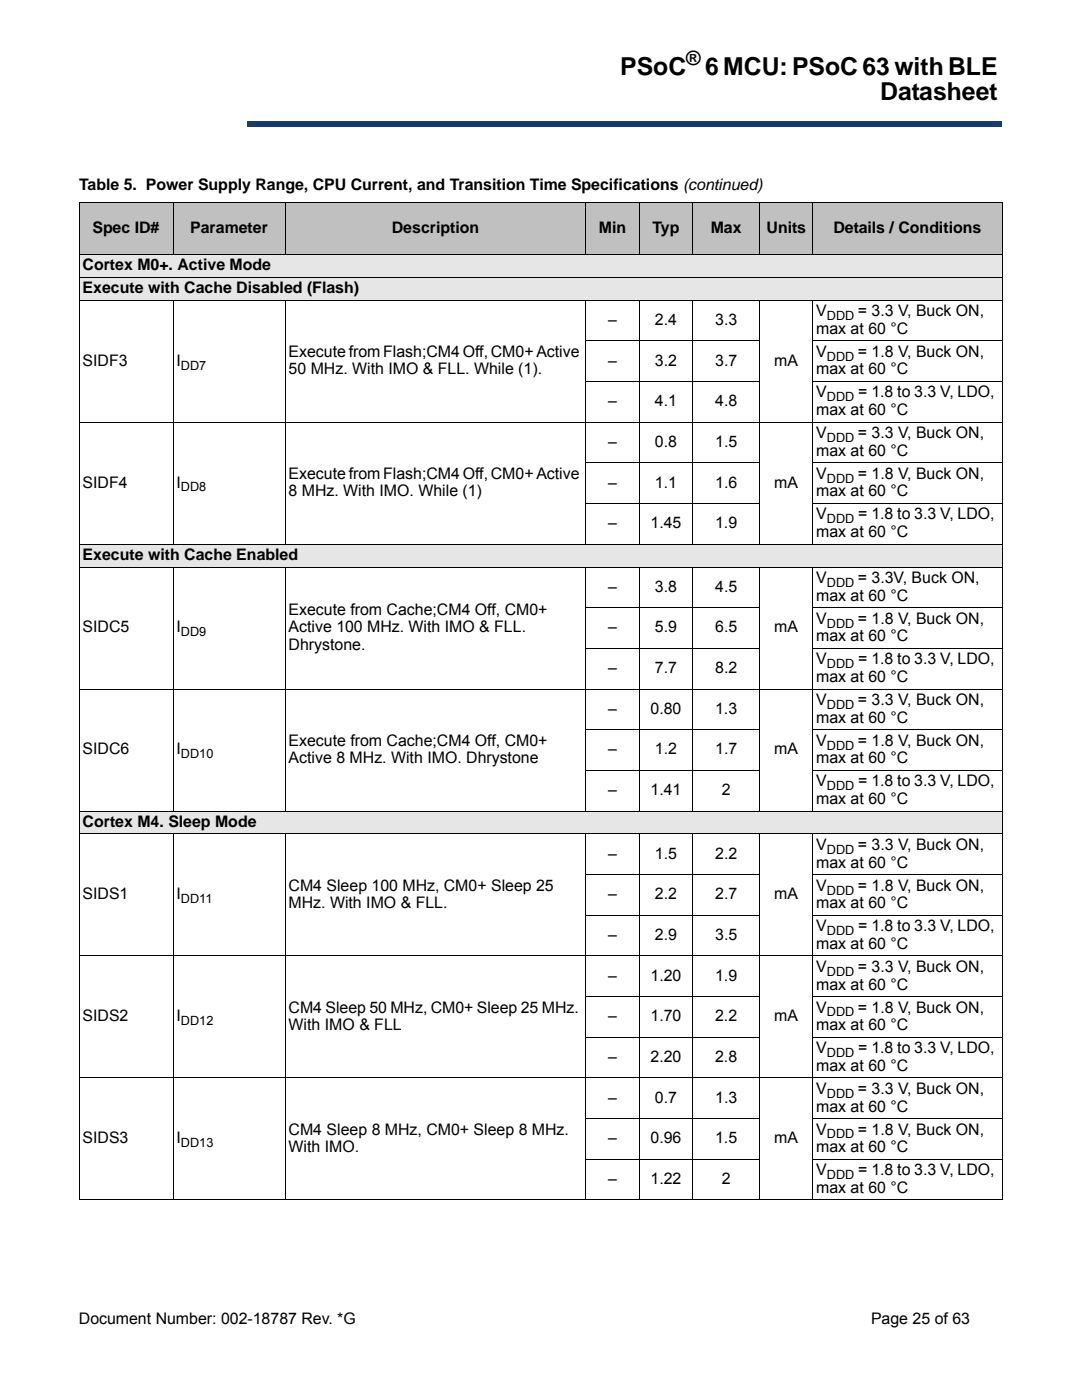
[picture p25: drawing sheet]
<svg xmlns="http://www.w3.org/2000/svg" width="216mm" height="279mm" viewBox="0 0 216 279" stroke-linecap="round" stroke-linejoin="round" font-family="sans-serif">
<defs><g id="words">
<g font-size="4.9">
<text x="123.8" y="15">PSoC</text>
<text x="140.7" y="15">6 MCU: PSoC 63 with BLE</text>
<text x="175.6" y="20">Datasheet</text>
</g>
<text font-size="3.9" x="136.9" y="13">®</text>
<g font-size="3.2">
<text x="15.8" y="37.9">Table 5. Power Supply Range, CPU Current, and Transition Time Specifications (continued)</text>
<text x="18.5" y="46.4">Spec ID#</text>
<text x="38" y="46.4">Parameter</text>
<text x="78.2" y="46.4">Description</text>
<text x="119.5" y="46.4">Min</text>
<text x="130.2" y="46.4">Typ</text>
<text x="141.8" y="46.4">Max</text>
<text x="153" y="46.4">Units</text>
<text x="166.3" y="46.4">Details / Conditions</text>
<text x="16.5" y="53.9">Cortex M0+. Active Mode</text>
<text x="16.5" y="58.5">Execute with Cache Disabled (Flash)</text>
<text x="121.4" y="64.8">–</text>
<text x="130.7" y="64.8">2.4</text>
<text x="142.7" y="64.8">3.3</text>
<text x="162.9" y="63.1">V</text>
<text x="171.2" y="63.1">= 3.3 V, Buck ON,</text>
<text x="57.6" y="71.2">Execute from Flash;CM4 Off, CM0+ Active</text>
<text x="162.9" y="66.6">max at 60 °C</text>
<text x="162.9" y="71.2">V</text>
<text x="171.2" y="71.2">= 1.8 V, Buck ON,</text>
<text x="16.5" y="73">SIDF3</text>
<text x="35.2" y="73">I</text>
<text x="57.6" y="74.7">50 MHz. With IMO &amp; FLL. While (1).</text>
<text x="121.4" y="73">–</text>
<text x="130.7" y="73">3.2</text>
<text x="142.7" y="73">3.7</text>
<text x="154.5" y="73">mA</text>
<text x="162.9" y="74.7">max at 60 °C</text>
<text x="121.4" y="81.1">–</text>
<text x="130.7" y="81.1">4.1</text>
<text x="142.7" y="81.1">4.8</text>
<text x="162.9" y="82.8">max at 60 °C</text>
<text x="162.9" y="79.3">V</text>
<text x="171.2" y="79.3">= 1.8 to 3.3 V, LDO,</text>
<text x="121.4" y="89.2">–</text>
<text x="130.7" y="89.2">0.8</text>
<text x="142.7" y="89.2">1.5</text>
<text x="162.9" y="87.4">V</text>
<text x="171.2" y="87.4">= 3.3 V, Buck ON,</text>
<text x="57.6" y="95.5">Execute from Flash;CM4 Off, CM0+ Active</text>
<text x="162.9" y="91">max at 60 °C</text>
<text x="162.9" y="95.5">V</text>
<text x="171.2" y="95.5">= 1.8 V, Buck ON,</text>
<text x="16.5" y="97.3">SIDF4</text>
<text x="35.2" y="97.3">I</text>
<text x="57.6" y="99.1">8 MHz. With IMO. While (1)</text>
<text x="121.4" y="97.3">–</text>
<text x="130.7" y="97.3">1.1</text>
<text x="142.7" y="97.3">1.6</text>
<text x="154.5" y="97.3">mA</text>
<text x="162.9" y="99.1">max at 60 °C</text>
<text x="121.4" y="105.4">–</text>
<text x="129.8" y="105.4">1.45</text>
<text x="142.7" y="105.4">1.9</text>
<text x="162.9" y="107.2">max at 60 °C</text>
<text x="162.9" y="103.7">V</text>
<text x="171.2" y="103.7">= 1.8 to 3.3 V, LDO,</text>
<text x="16.5" y="111.8">Execute with Cache Enabled</text>
<text x="121.4" y="118.1">–</text>
<text x="130.7" y="118.1">3.8</text>
<text x="142.7" y="118.1">4.5</text>
<text x="162.9" y="116.4">V</text>
<text x="162.9" y="119.9">max at 60 °C</text>
<text x="171.2" y="116.4">= 3.3V, Buck ON,</text>
<text x="57.6" y="122.7">Execute from Cache;CM4 Off, CM0+</text>
<text x="162.9" y="124.5">V</text>
<text x="171.2" y="124.5">= 1.8 V, Buck ON,</text>
<text x="16.5" y="126.2">SIDC5</text>
<text x="35.2" y="126.2">I</text>
<text x="57.6" y="126.2">Active 100 MHz. With IMO &amp; FLL.</text>
<text x="57.6" y="129.8">Dhrystone.</text>
<text x="121.4" y="126.2">–</text>
<text x="130.7" y="126.2">5.9</text>
<text x="142.7" y="126.2">6.5</text>
<text x="154.5" y="126.2">mA</text>
<text x="162.9" y="128">max at 60 °C</text>
<text x="121.4" y="134.3">–</text>
<text x="130.7" y="134.3">7.7</text>
<text x="142.7" y="134.3">8.2</text>
<text x="162.9" y="136.1">max at 60 °C</text>
<text x="162.9" y="132.6">V</text>
<text x="171.2" y="132.6">= 1.8 to 3.3 V, LDO,</text>
<text x="121.4" y="142.5">–</text>
<text x="129.8" y="142.5">0.80</text>
<text x="142.7" y="142.5">1.3</text>
<text x="162.9" y="140.7">V</text>
<text x="171.2" y="140.7">= 3.3 V, Buck ON,</text>
<text x="57.6" y="148.8">Execute from Cache;CM4 Off, CM0+</text>
<text x="162.9" y="144.2">max at 60 °C</text>
<text x="162.9" y="148.8">V</text>
<text x="171.2" y="148.8">= 1.8 V, Buck ON,</text>
<text x="16.5" y="150.6">SIDC6</text>
<text x="35.2" y="150.6">I</text>
<text x="57.6" y="152.3">Active 8 MHz. With IMO. Dhrystone</text>
<text x="121.4" y="150.6">–</text>
<text x="130.7" y="150.6">1.2</text>
<text x="142.7" y="150.6">1.7</text>
<text x="154.5" y="150.6">mA</text>
<text x="162.9" y="152.3">max at 60 °C</text>
<text x="121.4" y="158.7">–</text>
<text x="129.8" y="158.7">1.41</text>
<text x="144" y="158.7">2</text>
<text x="162.9" y="160.4">max at 60 °C</text>
<text x="162.9" y="156.9">V</text>
<text x="171.2" y="156.9">= 1.8 to 3.3 V, LDO,</text>
<text x="16.5" y="165">Cortex M4. Sleep Mode</text>
<text x="121.4" y="171.4">–</text>
<text x="130.7" y="171.4">1.5</text>
<text x="142.7" y="171.4">2.2</text>
<text x="162.9" y="169.6">V</text>
<text x="162.9" y="173.1">max at 60 °C</text>
<text x="171.2" y="169.6">= 3.3 V, Buck ON,</text>
<text x="16.5" y="179.5">SIDS1</text>
<text x="35.2" y="179.5">I</text>
<text x="57.6" y="177.7">CM4 Sleep 100 MHz, CM0+ Sleep 25</text>
<text x="121.4" y="179.5">–</text>
<text x="130.7" y="179.5">2.2</text>
<text x="142.7" y="179.5">2.7</text>
<text x="154.5" y="179.5">mA</text>
<text x="162.9" y="177.7">V</text>
<text x="171.2" y="177.7">= 1.8 V, Buck ON,</text>
<text x="57.6" y="181.3">MHz. With IMO &amp; FLL.</text>
<text x="162.9" y="181.3">max at 60 °C</text>
<text x="162.9" y="185.8">V</text>
<text x="171.2" y="185.8">= 1.8 to 3.3 V, LDO,</text>
<text x="121.4" y="187.6">–</text>
<text x="130.7" y="187.6">2.9</text>
<text x="142.7" y="187.6">3.5</text>
<text x="162.9" y="189.4">max at 60 °C</text>
<text x="121.4" y="195.7">–</text>
<text x="129.8" y="195.7">1.20</text>
<text x="142.7" y="195.7">1.9</text>
<text x="162.9" y="194">V</text>
<text x="162.9" y="197.5">max at 60 °C</text>
<text x="171.2" y="194">= 3.3 V, Buck ON,</text>
<text x="16.5" y="203.8">SIDS2</text>
<text x="35.2" y="203.8">I</text>
<text x="57.6" y="202.1">CM4 Sleep 50 MHz, CM0+ Sleep 25 MHz.</text>
<text x="121.4" y="203.8">–</text>
<text x="129.8" y="203.8">1.70</text>
<text x="142.7" y="203.8">2.2</text>
<text x="154.5" y="203.8">mA</text>
<text x="162.9" y="202.1">V</text>
<text x="171.2" y="202.1">= 1.8 V, Buck ON,</text>
<text x="57.6" y="205.6">With IMO &amp; FLL</text>
<text x="162.9" y="205.6">max at 60 °C</text>
<text x="121.4" y="211.9">–</text>
<text x="129.8" y="211.9">2.20</text>
<text x="142.7" y="211.9">2.8</text>
<text x="162.9" y="213.7">max at 60 °C</text>
<text x="162.9" y="210.2">V</text>
<text x="171.2" y="210.2">= 1.8 to 3.3 V, LDO,</text>
<text x="121.4" y="220.1">–</text>
<text x="130.7" y="220.1">0.7</text>
<text x="142.7" y="220.1">1.3</text>
<text x="162.9" y="218.3">V</text>
<text x="162.9" y="221.8">max at 60 °C</text>
<text x="171.2" y="218.3">= 3.3 V, Buck ON,</text>
<text x="57.6" y="226.4">CM4 Sleep 8 MHz, CM0+ Sleep 8 MHz.</text>
<text x="162.9" y="226.4">V</text>
<text x="171.2" y="226.4">= 1.8 V, Buck ON,</text>
<text x="16.5" y="228.2">SIDS3</text>
<text x="35.2" y="228.2">I</text>
<text x="57.6" y="230">With IMO.</text>
<text x="121.4" y="228.2">–</text>
<text x="129.8" y="228.2">0.96</text>
<text x="142.7" y="228.2">1.5</text>
<text x="154.5" y="228.2">mA</text>
<text x="162.9" y="230">max at 60 °C</text>
<text x="121.4" y="236.3">–</text>
<text x="129.8" y="236.3">1.22</text>
<text x="144" y="236.3">2</text>
<text x="162.9" y="238.1">max at 60 °C</text>
<text x="162.9" y="234.5">V</text>
<text x="171.2" y="234.5">= 1.8 to 3.3 V, LDO,</text>
<text x="15.7" y="264.1">Document Number: 002-18787 Rev. *G</text>
<text x="173.8" y="264.1">Page 25 of 63</text>
</g>
<g font-size="2.5">
<text x="165" y="63.9">DDD</text>
<text x="165" y="72">DDD</text>
<text x="36.1" y="73.7">DD7</text>
<text x="165" y="80.1">DDD</text>
<text x="165" y="88.2">DDD</text>
<text x="36.1" y="98.1">DD8</text>
<text x="165" y="96.3">DDD</text>
<text x="165" y="104.4">DDD</text>
<text x="165" y="117.1">DDD</text>
<text x="165" y="125.2">DDD</text>
<text x="36.1" y="127">DD9</text>
<text x="165" y="133.4">DDD</text>
<text x="165" y="141.5">DDD</text>
<text x="165" y="149.6">DDD</text>
<text x="36.1" y="151.4">DD10</text>
<text x="165" y="157.7">DDD</text>
<text x="165" y="170.4">DDD</text>
<text x="165" y="178.5">DDD</text>
<text x="36.1" y="180.3">DD11</text>
<text x="165" y="186.6">DDD</text>
<text x="165" y="194.8">DDD</text>
<text x="165" y="202.9">DDD</text>
<text x="36.1" y="204.6">DD12</text>
<text x="165" y="211">DDD</text>
<text x="165" y="219.1">DDD</text>
<text x="165" y="227.2">DDD</text>
<text x="36.1" y="229">DD13</text>
<text x="165" y="235.3">DDD</text>
</g>
</g></defs>
<path d="M49.3 24.3h150.5v1h-150.5z" fill="#163b71"/>
<path d="M49.3 24.3h150.6" fill="none" stroke="#163b71" stroke-width=".2"/>
<path d="M199.7 24.3h.2v1h-.2z" fill="#163b71"/>
<path d="M49.3 25.3h150.5" fill="none" stroke="#163b71" stroke-width=".2"/>
<path d="M49.3 24.3h.1v1h-.1z" fill="#163b71"/>
<g fill="#e6e6e6">
<path d="M15.8 50.7h184.2v4.6h-184.2z"/>
<path d="M15.8 55.3h184.2v4.6h-184.2z"/>
<path d="M15.8 108.6h184.2v4.6h-184.2z"/>
<path d="M15.8 161.9h184.2v4.5h-184.2z"/>
</g>
<g fill="#c0c0c0">
<path d="M15.8 40.3h18.7v10.4h-18.7z"/>
<path d="M34.5 40.3h22.4v10.4h-22.4z"/>
<path d="M56.9 40.3h60v10.4h-60z"/>
<path d="M116.9 40.3h10.7v10.4h-10.7z"/>
<path d="M127.6 40.3h10.6v10.4h-10.6z"/>
<path d="M138.2 40.3h13.4v10.4h-13.4z"/>
<path d="M151.6 40.3h10.6v10.4h-10.6z"/>
<path d="M162.2 40.3h37.8v10.4h-37.8z"/>
</g>
<g fill="none" stroke="#000" stroke-width=".2">
<path d="M15.7 40.3h184.3M15.7 50.7h184.3M15.7 55.3h184.3M15.7 59.9h184.3M15.8 40.4v199M34.5 40.3v10.5M34.5 59.8v48.9M56.9 40.3v10.5M56.9 59.8v48.9M116.9 40.3v10.5M116.9 59.8v48.9M127.6 40.3v10.5"/>
<path d="M127.6 59.8v48.9M138.2 40.3v10.5M138.2 59.8v48.9M151.6 40.3v10.5M151.6 59.8v48.9M162.2 40.3v10.5M162.2 59.8v48.9M200 40.4v199M116.8 68h34.9M116.8 76.1h34.9M162.1 68h37.9M162.1 76.1h37.9"/>
<path d="M15.7 84.2h184.3M116.8 92.4h34.9M162.1 92.4h37.9M15.7 108.6h184.3M15.7 113.2h184.3M34.5 113.1v48.8M56.9 113.1v48.8M116.8 100.5h34.9M116.9 113.1v48.8M127.6 113.1v48.8M138.2 113.1v48.8M151.6 113.1v48.8"/>
<path d="M162.1 100.5h37.9M162.2 113.1v48.8M15.7 137.5h184.3M116.8 121.3h34.9M116.8 129.4h34.9M162.1 121.3h37.9M162.1 129.4h37.9M116.8 145.6h34.9M116.8 153.7h34.9M162.1 145.6h37.9M162.1 153.7h37.9M15.7 161.9h184.3"/>
<path d="M15.7 166.4h184.3M34.5 166.3v73.3M56.9 166.3v73.3M116.8 174.6h34.9M116.9 166.3v73.3M127.6 166.3v73.3M138.2 166.3v73.3M151.6 166.3v73.3M162.1 174.6h37.9M162.2 166.3v73.3M15.7 190.8h184.3M116.8 182.7h34.9"/>
<path d="M116.8 198.9h34.9M162.1 182.7h37.9M162.1 198.9h37.9M15.7 215.1h184.3M116.8 207h34.9M162.1 207h37.9M15.7 239.5h184.3M116.8 223.2h34.9M116.8 231.4h34.9M162.1 223.2h37.9M162.1 231.4h37.9"/>
</g>
<use href="#words"/>
</svg>
